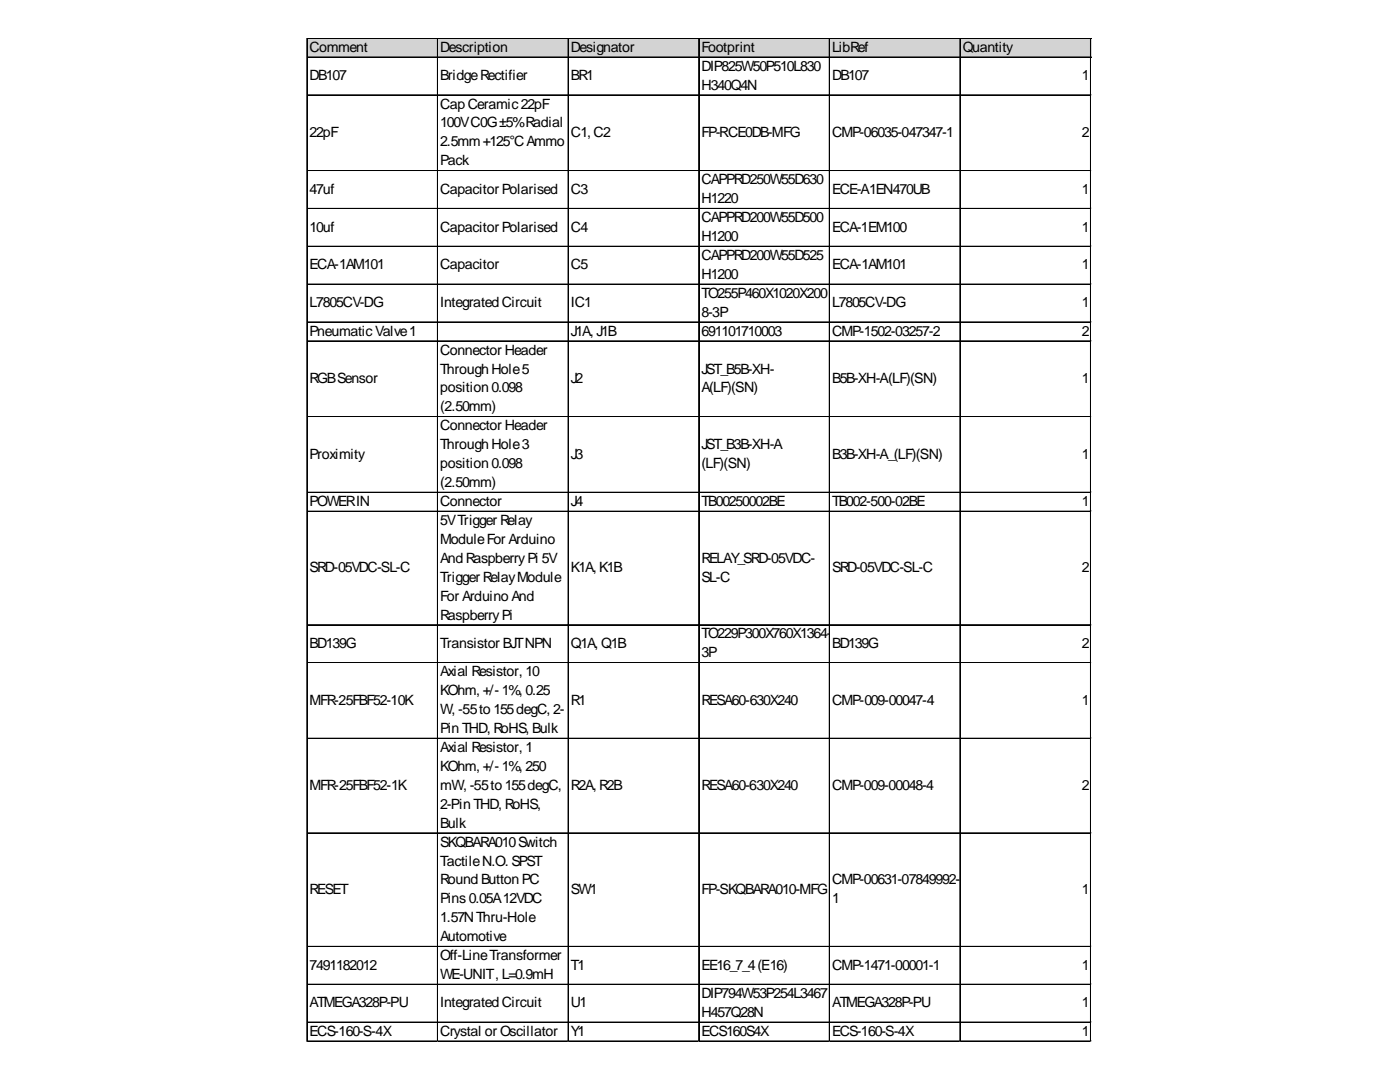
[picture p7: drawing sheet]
<svg xmlns="http://www.w3.org/2000/svg" width="279mm" height="216mm" viewBox="0 0 279 216" stroke-linecap="round" stroke-linejoin="round" font-family="sans-serif">
<defs><g id="words">
<g font-size="2.8">
<text x="61.8" y="10.3">Comment</text>
<text x="87.9" y="10.3">Description</text>
<text x="113.9" y="10.3">Designator</text>
<text x="140" y="10.3">Footprint</text>
<text x="166.1" y="10.3">LibRef</text>
<text x="192.1" y="10.3">Quantity</text>
<text x="61.8" y="16">DB107</text>
<text x="87.9" y="16">BridgeRectifier</text>
<text x="113.9" y="16">BR1</text>
<text x="140" y="14.1">DIP825W50P510L830</text>
<text x="140" y="17.9">H340Q4N</text>
<text x="166.1" y="16">DB107</text>
<text x="215.9" y="16">1</text>
<text x="87.9" y="21.7">Cap Ceramic22pF</text>
<text x="61.8" y="27.3">22pF</text>
<text x="87.9" y="25.3">100VC0G±5%Radial</text>
<text x="87.9" y="29">2.5mm+125°CAmmo</text>
<text x="113.9" y="27.3">C1, C2</text>
<text x="140" y="27.3">FP-RCE0DB-MFG</text>
<text x="166.1" y="27.3">CMP-06035-047347-1</text>
<text x="215.9" y="27.3">2</text>
<text x="87.9" y="33">Pack</text>
<text x="61.8" y="38.7">47uf</text>
<text x="87.9" y="38.7">Capacitor Polarised</text>
<text x="113.9" y="38.7">C3</text>
<text x="140" y="36.8">CAPPRD250W55D630</text>
<text x="140" y="40.6">H1220</text>
<text x="166.1" y="38.7">ECE-A1EN470UB</text>
<text x="215.9" y="38.7">1</text>
<text x="61.8" y="46.2">10uf</text>
<text x="87.9" y="46.2">Capacitor Polarised</text>
<text x="113.9" y="46.2">C4</text>
<text x="140" y="44.3">CAPPRD200W55D500</text>
<text x="166.1" y="46.2">ECA-1EM100</text>
<text x="215.9" y="46.2">1</text>
<text x="61.8" y="53.8">ECA-1AM101</text>
<text x="87.9" y="53.8">Capacitor</text>
<text x="113.9" y="53.8">C5</text>
<text x="140" y="48.1">H1200</text>
<text x="140" y="51.9">CAPPRD200W55D525</text>
<text x="166.1" y="53.8">ECA-1AM101</text>
<text x="215.9" y="53.8">1</text>
<text x="140" y="55.7">H1200</text>
<text x="140" y="59.4">TO255P460X1020X200</text>
<text x="61.8" y="61.3">L7805CV-DG</text>
<text x="87.9" y="61.3">Integrated Circuit</text>
<text x="113.9" y="61.3">IC1</text>
<text x="140" y="63.2">8-3P</text>
<text x="166.1" y="61.3">L7805CV-DG</text>
<text x="215.9" y="61.3">1</text>
<text x="61.8" y="67">PneumaticValve1</text>
<text x="87.9" y="70.8">Connector Header</text>
<text x="113.9" y="67">J1A, J1B</text>
<text x="140" y="67">691101710003</text>
<text x="166.1" y="67">CMP-1502-03257-2</text>
<text x="215.9" y="67">2</text>
<text x="61.8" y="76.4">RGBSensor</text>
<text x="87.9" y="74.5">Through Hole5</text>
<text x="113.9" y="76.4">J2</text>
<text x="140" y="74.5">JST_B5B-XH-</text>
<text x="166.1" y="76.4">B5B-XH-A(LF)(SN)</text>
<text x="215.9" y="76.4">1</text>
<text x="87.9" y="78.3">position 0.098</text>
<text x="87.9" y="82.1">(2.50mm)</text>
<text x="140" y="78.3">A(LF)(SN)</text>
<text x="87.9" y="85.9">Connector Header</text>
<text x="87.9" y="89.6">Through Hole3</text>
<text x="140" y="89.6">JST_B3B-XH-A</text>
<text x="61.8" y="91.5">Proximity</text>
<text x="87.9" y="93.4">position 0.098</text>
<text x="113.9" y="91.5">J3</text>
<text x="140" y="93.4">(LF)(SN)</text>
<text x="166.1" y="91.5">B3B-XH-A_(LF)(SN)</text>
<text x="215.9" y="91.5">1</text>
<text x="61.8" y="101">POWERIN</text>
<text x="87.9" y="97.2">(2.50mm)</text>
<text x="87.9" y="101">Connector</text>
<text x="113.9" y="101">J4</text>
<text x="140" y="101">TB00250002BE</text>
<text x="166.1" y="101">TB002-500-02BE</text>
<text x="215.9" y="101">1</text>
<text x="87.9" y="104.7">5VTrigger Relay</text>
<text x="87.9" y="108.5">ModuleFor Arduino</text>
<text x="87.9" y="112.3">And RaspberryPi 5V</text>
<text x="140" y="112.3">RELAY_SRD-05VDC-</text>
<text x="61.8" y="114.2">SRD-05VDC-SL-C</text>
<text x="87.9" y="116.1">Trigger RelayModule</text>
<text x="87.9" y="119.8">For Arduino And</text>
<text x="113.9" y="114.2">K1A, K1B</text>
<text x="140" y="116.1">SL-C</text>
<text x="166.1" y="114.2">SRD-05VDC-SL-C</text>
<text x="215.9" y="114.2">2</text>
<text x="87.9" y="123.6">RaspberryPi</text>
<text x="61.8" y="129.3">BD139G</text>
<text x="87.9" y="129.3">Transistor BJTNPN</text>
<text x="113.9" y="129.3">Q1A, Q1B</text>
<text x="140" y="127.4">TO229P300X760X1364-</text>
<text x="140" y="131.2">3P</text>
<text x="166.1" y="129.3">BD139G</text>
<text x="215.9" y="129.3">2</text>
<text x="87.9" y="134.9">Axial Resistor, 10</text>
<text x="61.8" y="140.6">MFR-25FBF52-10K</text>
<text x="87.9" y="138.7">KOhm, +/- 1%, 0.25</text>
<text x="87.9" y="142.5">W, -55to 155degC, 2-</text>
<text x="113.9" y="140.6">R1</text>
<text x="140" y="140.6">RESA60-630X240</text>
<text x="166.1" y="140.6">CMP-009-00047-4</text>
<text x="215.9" y="140.6">1</text>
<text x="87.9" y="146.3">Pin THD, RoHS, Bulk</text>
<text x="87.9" y="150.1">Axial Resistor, 1</text>
<text x="87.9" y="153.8">KOhm, +/- 1%, 250</text>
<text x="61.8" y="157.6">MFR-25FBF52-1K</text>
<text x="87.9" y="157.6">mW, -55to 155degC,</text>
<text x="87.9" y="161.4">2-Pin THD, RoHS,</text>
<text x="113.9" y="157.6">R2A, R2B</text>
<text x="140" y="157.6">RESA60-630X240</text>
<text x="166.1" y="157.6">CMP-009-00048-4</text>
<text x="215.9" y="157.6">2</text>
<text x="87.9" y="165.2">Bulk</text>
<text x="87.9" y="168.9">SKQBARA010Switch</text>
<text x="87.9" y="172.7">TactileN.O. SPST</text>
<text x="61.8" y="178.4">RESET</text>
<text x="87.9" y="176.5">Round Button PC</text>
<text x="113.9" y="178.4">SW1</text>
<text x="140" y="178.4">FP-SKQBARA010-MFG</text>
<text x="166.1" y="176.5">CMP-00631-07849992-</text>
<text x="215.9" y="178.4">1</text>
<text x="87.9" y="180.3">Pins0.05A12VDC</text>
<text x="87.9" y="184">1.57NThru-Hole</text>
<text x="166.1" y="180.3">1</text>
<text x="87.9" y="187.8">Automotive</text>
<text x="87.9" y="191.6">Off-LineTransformer</text>
<text x="61.8" y="193.5">7491182012</text>
<text x="87.9" y="195.4">WE-UNIT, L=0.9mH</text>
<text x="113.9" y="193.5">T1</text>
<text x="140" y="193.5">EE16_7_4(E16)</text>
<text x="166.1" y="193.5">CMP-1471-00001-1</text>
<text x="215.9" y="193.5">1</text>
<text x="61.8" y="201">ATMEGA328P-PU</text>
<text x="87.9" y="201">Integrated Circuit</text>
<text x="113.9" y="201">U1</text>
<text x="140" y="199.1">DIP794W53P254L3467</text>
<text x="140" y="202.9">H457Q28N</text>
<text x="166.1" y="201">ATMEGA328P-PU</text>
<text x="215.9" y="201">1</text>
<text x="61.8" y="206.7">ECS-160-S-4X</text>
<text x="87.9" y="206.7">Crystal or Oscillator</text>
<text x="113.9" y="206.7">Y1</text>
<text x="140" y="206.7">ECS160S4X</text>
<text x="166.1" y="206.7">ECS-160-S-4X</text>
<text x="215.9" y="206.7">1</text>
</g>
</g></defs>
<path d="M61.4 7.7h156.5v3.9h-156.5z" fill="#d3d3d3"/>
<g fill="none" stroke="#000" stroke-width=".2">
<path d="M61.2 7.6v200.3M61.3 7.6v200.3M61.4 7.6h156.4M61.4 7.7h156.4M61.4 11.4h156.4M61.4 11.5h156.4M61.4 18.9h156.4M61.4 19h156.4M87.3 7.8v200.1M87.4 7.8v200.1M113.4 7.8v200.1M113.5 7.8v200.1"/>
<path d="M139.4 7.8v200.1M139.5 7.8v200.1M165.5 7.8v200.1M165.6 7.8v200.1M191.6 7.8v200.1M191.7 7.8v200.1M217.6 7.8v200.1M217.7 7.8v200.1M61.4 34h156.4M61.4 34.1h156.4M61.4 41.6h156.4M61.4 41.7h156.4"/>
<path d="M61.4 49.1h156.4M61.4 49.2h156.4M61.4 56.7h156.4M61.4 56.8h156.4M61.4 64.2h156.4M61.4 64.3h156.4M61.4 68h156.4M61.4 68.1h156.4M61.4 83.1h156.4M61.4 83.2h156.4M61.4 98.2h156.4M61.4 98.3h156.4"/>
<path d="M61.4 102h156.4M61.4 102.1h156.4M61.4 124.6h156.4M61.4 124.7h156.4M61.4 132.2h156.4M61.4 132.3h156.4M61.4 147.3h156.4M61.4 147.4h156.4M61.4 166.2h156.4M61.4 166.3h156.4M61.4 188.8h156.4M61.4 188.9h156.4"/>
<path d="M61.4 196.4h156.4M61.4 196.5h156.4M61.4 203.9h156.4M61.4 204h156.4M61.4 207.7h156.4M61.4 207.8h156.4"/>
</g>
<path d="M61.2 207.9v.1" fill="none" stroke="#e0e0e0" stroke-width=".2"/>
<path d="M61.2 207.9l.2 .1z" fill="#e0e0e0"/>
<path d="M87.3 207.9v.1" fill="none" stroke="#e0e0e0" stroke-width=".2"/>
<path d="M87.3 207.9l.2 .1z" fill="#e0e0e0"/>
<path d="M113.4 207.9v.1" fill="none" stroke="#e0e0e0" stroke-width=".2"/>
<path d="M113.4 207.9l.2 .1z" fill="#e0e0e0"/>
<path d="M139.4 207.9v.1" fill="none" stroke="#e0e0e0" stroke-width=".2"/>
<path d="M139.4 207.9l.2 .1z" fill="#e0e0e0"/>
<path d="M165.5 207.9v.1" fill="none" stroke="#e0e0e0" stroke-width=".2"/>
<path d="M165.5 207.9l.2 .1z" fill="#e0e0e0"/>
<path d="M191.6 207.9v.1" fill="none" stroke="#e0e0e0" stroke-width=".2"/>
<path d="M191.6 207.9l.1 .1z" fill="#e0e0e0"/>
<path d="M217.6 207.9v.1" fill="none" stroke="#e0e0e0" stroke-width=".2"/>
<path d="M217.6 207.9l.2 .1z" fill="#e0e0e0"/>
<path d="M217.8 18.9h.1" fill="none" stroke="#e0e0e0" stroke-width=".2"/>
<path d="M217.8 18.9l.1 .2z" fill="#e0e0e0"/>
<path d="M217.8 34h.1" fill="none" stroke="#e0e0e0" stroke-width=".2"/>
<path d="M217.8 34l.1 .2z" fill="#e0e0e0"/>
<path d="M217.8 41.6h.1" fill="none" stroke="#e0e0e0" stroke-width=".2"/>
<path d="M217.8 41.6l.1 .2z" fill="#e0e0e0"/>
<path d="M217.8 49.1h.1" fill="none" stroke="#e0e0e0" stroke-width=".2"/>
<path d="M217.8 49.1l.1 .2z" fill="#e0e0e0"/>
<path d="M217.8 56.7h.1" fill="none" stroke="#e0e0e0" stroke-width=".2"/>
<path d="M217.8 56.7l.1 .2z" fill="#e0e0e0"/>
<path d="M217.8 64.2h.1" fill="none" stroke="#e0e0e0" stroke-width=".2"/>
<path d="M217.8 64.2l.1 .2z" fill="#e0e0e0"/>
<path d="M217.8 68h.1" fill="none" stroke="#e0e0e0" stroke-width=".2"/>
<path d="M217.8 68l.1 .2z" fill="#e0e0e0"/>
<path d="M217.8 83.1h.1" fill="none" stroke="#e0e0e0" stroke-width=".2"/>
<path d="M217.8 83.1l.1 .2z" fill="#e0e0e0"/>
<path d="M217.8 98.2h.1" fill="none" stroke="#e0e0e0" stroke-width=".2"/>
<path d="M217.8 98.2l.1 .2z" fill="#e0e0e0"/>
<path d="M217.8 102h.1" fill="none" stroke="#e0e0e0" stroke-width=".2"/>
<path d="M217.8 102l.1 .2z" fill="#e0e0e0"/>
<path d="M217.8 124.6h.1" fill="none" stroke="#e0e0e0" stroke-width=".2"/>
<path d="M217.8 124.6l.1 .2z" fill="#e0e0e0"/>
<path d="M217.8 132.2h.1" fill="none" stroke="#e0e0e0" stroke-width=".2"/>
<path d="M217.8 132.2l.1 .2z" fill="#e0e0e0"/>
<path d="M217.8 147.3h.1" fill="none" stroke="#e0e0e0" stroke-width=".2"/>
<path d="M217.8 147.3l.1 .2z" fill="#e0e0e0"/>
<path d="M217.8 166.2h.1" fill="none" stroke="#e0e0e0" stroke-width=".2"/>
<path d="M217.8 166.2l.1 .2z" fill="#e0e0e0"/>
<path d="M217.8 188.8h.1" fill="none" stroke="#e0e0e0" stroke-width=".2"/>
<path d="M217.8 188.8l.1 .2z" fill="#e0e0e0"/>
<path d="M217.8 196.4h.1" fill="none" stroke="#e0e0e0" stroke-width=".2"/>
<path d="M217.8 196.4l.1 .2z" fill="#e0e0e0"/>
<path d="M217.8 203.9h.1" fill="none" stroke="#e0e0e0" stroke-width=".2"/>
<path d="M217.8 203.9l.1 .2z" fill="#e0e0e0"/>
<path d="M217.8 207.7h.1" fill="none" stroke="#e0e0e0" stroke-width=".2"/>
<path d="M217.8 207.7l.1 .2z" fill="#e0e0e0"/>
<use href="#words"/>
</svg>
